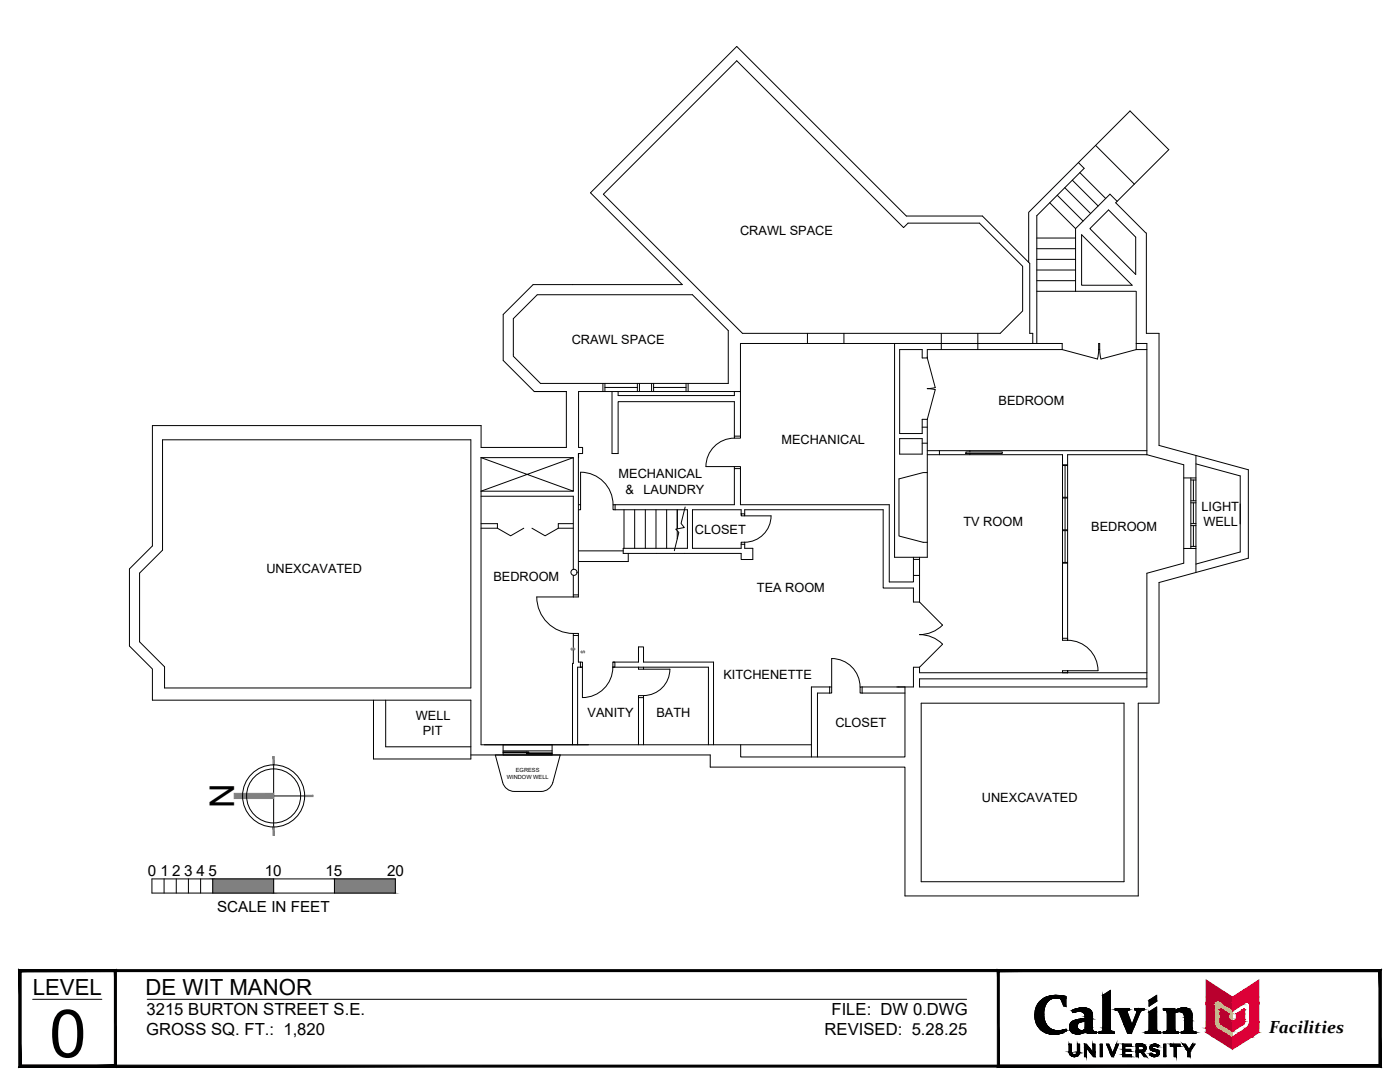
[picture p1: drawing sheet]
<svg xmlns="http://www.w3.org/2000/svg" width="279mm" height="216mm" viewBox="0 0 279 216" stroke-linecap="round" stroke-linejoin="round" font-family="sans-serif">
<defs><g id="words">
<text font-size="13.3" x="9.9" y="211">0</text>
<text font-size="6.8" x="46.7" y="161.3" transform="rotate(-90 46.7 161.3)">N</text>
<g font-size="4.4">
<text x="6.5" y="198.5">LEVEL</text>
<text x="29" y="198.5">DE WIT MANOR</text>
</g>
<text font-size="3.5" x="253.3" y="206.2">Facilities</text>
<g font-size="3.3">
<text x="29.2" y="202.5">3215 BURTON STREET S.E.</text>
<text x="165.9" y="202.5">FILE: DW 0.DWG</text>
<text x="29.2" y="206.6">GROSS SQ. FT.: 1,820</text>
<text x="164.6" y="206.6">REVISED: 5.28.25</text>
</g>
<text font-size="3.1" fill="#808080" x="113.2" y="130.9">S</text>
<text font-size="3.1" x="115" y="131.6">S</text>
<g font-size="3">
<text x="29.5" y="174.9">0</text>
<text x="32" y="174.9">1</text>
<text x="34.4" y="174.9">2</text>
<text x="36.8" y="174.9">3</text>
<text x="39.2" y="174.9">4</text>
<text x="41.6" y="174.8">5</text>
<text x="52.8" y="174.9">10</text>
<text x="65" y="174.9">15</text>
<text x="77.2" y="174.9">20</text>
<text x="43.3" y="182">SCALE IN FEET</text>
</g>
<g font-size="2.5">
<text x="147.7" y="46.8">CRAWL SPACE</text>
<text x="114.1" y="68.7">CRAWL SPACE</text>
<text x="199.3" y="80.8">BEDROOM</text>
<text x="156" y="88.5">MECHANICAL</text>
<text x="123.5" y="95.5">MECHANICAL</text>
<text x="124.9" y="98.5">&amp;</text>
<text x="128.4" y="98.5">LAUNDRY</text>
<text x="239.8" y="102">LIGHT</text>
<text x="138.7" y="106.6">CLOSET</text>
<text x="192.3" y="105">TV ROOM</text>
<text x="217.8" y="105.9">BEDROOM</text>
<text x="240.2" y="105">WELL</text>
<text x="53.2" y="114.3">UNEXCAVATED</text>
<text x="98.5" y="115.8">BEDROOM</text>
<text x="151.1" y="118.1">TEA ROOM</text>
<text x="144.4" y="135.6">KITCHENETTE</text>
<text x="83" y="143.7">WELL</text>
<text x="117.3" y="143.1">VANITY</text>
<text x="131" y="143.1">BATH</text>
<text x="84.4" y="146.7">PIT</text>
<text x="166.7" y="145">CLOSET</text>
<text x="196" y="160.1">UNEXCAVATED</text>
</g>
<g font-size="1.1">
<text x="101.2" y="155.4">WINDOW WELL</text>
<text x="103" y="154">EGRESS</text>
</g>
</g></defs>
<!-- layer: 0 -->
<g fill="none" stroke="#000" stroke-width=".2">
<path d="M54.6 158.8h6.2M54.6 152.6v12.4M30.3 175.4h48.6v2.8h-48.6zM32.7 175.4v2.8M35.2 175.4v2.8M37.6 175.4v2.8M40 175.4v2.8M42.5 175.4v2.8M54.6 175.4v2.8M66.7 175.4v2.8"/>
<circle cx="54.6" cy="158.8" r="6.2"/>
<circle cx="54.6" cy="158.8" r="5.4"/>
</g>
<g fill="#808080" stroke="#808080" stroke-width=".2">
<path d="M46.7 159.3h7.9v-1zM46.7 158.3h7.9l-7.9 1z"/>
<path d="M54.5 151v1.6h.2zM54.5 151h.2v1.6z"/>
<path d="M60.8 158.7v.3l1.7-.3zM60.8 159l1.7-.3v.3z"/>
<path d="M54.5 165l.2 1.7v-1.7zM54.5 165l.2 1.7h-.2z"/>
<path d="M66.7 175.4l12.2 2.8v-2.8zM66.7 175.4l12.2 2.8h-12.2z"/>
<path d="M42.5 175.4l12.1 2.8v-2.8zM42.5 175.4l12.1 2.8h-12.1z"/>
</g>
<!-- layer: A-WALL-FULL -->
<g fill="none" stroke="#000" stroke-width=".2">
<path d="M147 12.1l33.3 33.3 .9-.9h14.3l8.6 8.6v9l-4.5 4.4h-51.4l-27.8-27.7zM211 39l5.2 5.1M212.5 37.5l5.2 5.1M214 36l5.2 5.1M215.2 32.4l1.2 1.2-9.5 9.4v25.5M215.5 34.4l5.2 5.2M218.7 29l7.7 7.7M206.9 58.1h19.8M206.9 56h7.8M206.9 53.9h7.8M206.9 51.8h7.8M206.9 49.6h7.8"/>
<path d="M206.9 47.5h7.8M209.5 40.5l5.2 5.1M215.9 46.8l10 10.1h-10zM217.5 45.6l3.7-3.7 5.5 5.4v7.5zM222.9 40.2l-1.4-1.5-6.8 6.9v12.5M226.8 58.1v11.7M228.7 46.5l-6-6 10.6-10.6-7.8-7.8-20.2 20.3v9.9M228.8 46.5v20h2.5v22.4l17.8 4.8v17.7l-17.8 4.8v24.1M102.4 63.6l4.8-4.8h31l7.1 7.2v10.5h-37.4l-5.5-5.4zM120.3 76.5v1.6M120.7 76.5v1.6M120.7 77.3h6.5"/>
<path d="M122.1 78.1v12.4h1.3v-10.4h23.2v6.9M123.4 78.1v.8h23.2v-.8M127.2 76.5v1.6M127.6 76.5v1.6M130 76.5v1.6M130.4 76.5v1.6M130.4 77.3h6.5M136.9 76.5v1.6M137.3 76.5v1.6M147.8 78.1v8.9M161.1 66.5v2M168.4 66.5v2"/>
<path d="M178.5 68.5v42.7h6.6v-27.5M185.1 71.4h.1M185.1 71.4h-1.1v-1.6h-4.5v16.7h4.5v-2.8h1.1M185.1 71.4l1.5 5.9-1.5 .2 1.5 .3-1.5 5.9M187.9 66.5v3.3M195.1 66.5v3.3M206.1 68.5v-2h-.6v-13.9l-9.4-9.5h-15.2l-33.9-33.8-29.2 29.2 18.4 18.3h-29.8l-6 5.9v9.2l6.2 6.2h6.4v11.2h-17v-4.4h-65.6v24l-4.6 4.6v15.4l4.6 4.6v6.2h63.6v11.7h-19.5v-11.7M212 69.8v-1.3h-64.2v9.6h-32.3v11.2h.8v1.2h-.8l-.1 28.6h-8.3a7.3 7.3 0 0 0 7.3 7.3M212 69.8h-26.9v1.6M219.3 69.8v-1.3h.2v1.3M219.3 69.8h.2M219.3 69.7l-.3 1.9-7-1.8"/>
<path d="M219.5 69.7l.2 1.9 7.1-1.8M226.8 68.5h2.1v22.2M226.8 69.8h2.1M32.4 87.8h61.6v49.5h-61.2v-4.2l-4.9-5v-13.7l4.5-4.6zM96 91.3l18.4 6.7v-6.7l-18.4 6.7h18.4M96 91.3v57.3h65.9M96 91.3h18.4M96 99h18.4v14.6M146.6 87.4a5.7 5.7 0 0 0-5.7 5.7h6.9v.4M146.6 87v.4h1.2v-.4M146.6 93.1v.4M146.6 87h1.2"/>
<path d="M179.5 87.5h4.5v3.1h-4.5zM184 85.2h1.1M184 88.4h1.1M185.1 94.3h-.9l-4.8 1.3v11.4l4.8 1.2h.9M185.1 90.7h26.9v37.1M185.1 89.9h43.8M187.5 89.9v.8M192.8 90.2h7.2v.3h-7.2zM193.6 89.9v.3M193.6 90.5v.2M212 92.7h1.1M212 92.9h1.1"/>
<path d="M212 99.2h1.1M212 99.4h1.1M212.6 92.9v6.3M212.6 99.4v6.3M228.9 90.7l7.3 2v19.7l-7.3 2v22.7h-45.4v-1.6h45.4M228.9 90.7h-15.8v37.1M236.2 95.4h2.5M237.7 95.4v14M237.7 95.8h1M237.7 99.9h1M238.2 95.8v4.1M238.7 90.9v23.3"/>
<path d="M238.7 92.6l8.8 2.4v15.1l-8.8 2.5M96 104.5h3.3v.9l2.6 1.5 2.6-1.5M96 105.4h3.3M111.4 105.4h3M114.4 104.5h-3v.9l-2.6 1.5-2.6-1.5M114.4 114.8v4.3M114.4 118.7h1M115.5 100.7h.4M115.5 109.9h8.9M122.3 100.7a6.5 6.5 0 0 0-6.4-6.5v7.5h-.4M122.8 101.7h14.4v7.7h-12.8v1h23.5v1.2h2.3v-2.2h-1.6v-.8h-.7v-.4h.7M122.8 100.7h-.5v1h.5"/>
<path d="M122.8 100.7h23.8v-7.2h1.2v7.2h29.7v15.4h4.8v-4.9M122.8 100.7v1M124.5 101.7v7.7M125.4 110.4v1.6h-9.9M126.7 101.7v7.7M128.8 101.7v7.7M130.9 101.7v7.7M133 101.7v7.7M135.2 101.7v3.8M135.2 105.9v1.6M136.7 101.2l-.8 3.2 .7 .9-1.7 .3 .6 .6-.9 3.7M147.9 102.5h.7v.4h-.7z"/>
<path d="M147.9 102.5v-.8h-9.7v7.7h9.7v-.8M148.6 102.9h5.3a5.3 5.3 0 0 1-5.3 5.3M148.6 102.5v-.8h27.7v15.6h6v2.8h1.2M148.6 108.2v.4M182.3 111.6h1.2M182.3 114.8h1.2M183.5 111.2v8.9M212 112.4h1.1M212 112.2h1.1M212 105.9h1.1M212 105.7h1.1M212.6 105.9v6.3"/>
<path d="M236.2 109.4h2.5M237.7 109h1M237.7 104.9h1M237.7 104.5h1M237.7 100.3h1M238.2 100.3v4.2M238.2 104.9v4.1M77 139.7v9.3h17M114.3 132.4v16.2M114.4 126.4h1v5.7M114.4 126.4v6M114.4 126.8h1"/>
<path d="M115.8 132.1h.4v1h-.4zM122.3 133.1a6.1 6.1 0 0 1-6.1 6.1v-6.1h-.9v15.5M122.3 132.1h5.1v-3h1v3h14v16.5M122.3 132.1h.4v1h-.4zM122.3 133.1h5.1M127.4 133.1h14v15.5M127.4 133.1v.4h1v-.4M127.4 138.8h1v.4h-1zM127.4 139v9.6M128.4 133.5h5.3a5.3 5.3 0 0 1-5.3 5.3M128.4 139v9.6M165.6 138.3h-2.5v12.7"/>
<path d="M165.6 137.1v1.2M166 137.1h-4.1v13.9M171.6 137.1a5.6 5.6 0 0 0-5.6-5.7v6.9h-.4M172.1 137.1h8.5v13.9h-32.8v-2.4M172.1 137.1h-.4v1.2h.4M172.1 138.3h8.5M172.1 137.1v1.2M183.5 120.1l4.6 4.6a6.5 6.5 0 0 1-4.6 1.9 6.5 6.5 0 0 1 4.6 1.9l-4.6 4.6M183.5 133.1v1.1h45.4M183.5 133.1h-1.2v4h-3.3M212 133.8h1.1v.4v-.4v.4h-1.1zM212 127.4h1.1v.4h-1.1z"/>
<path d="M212 133.8v.4M213.1 127.8a6.1 6.1 0 0 1 6 6h-6M98.8 150.6h13l-1.5 5.5a2.43 2.43 0 0 1-2.3 1.8h-5.3a2.43 2.43 0 0 1-2.4-1.8zM100.4 149.8h9.8M100.4 148.6v2M105.1 150.2h5.1v.2h-5.1zM105.1 150v.2M105.5 150.2v-.2h-5.1v.2h5.1v.2M110.2 148.6v2M183.8 140.3h40.5v35.6h-40.5zM231.2 140.3h-4v38.5h-46.6v-25.7h-38.9v-2.5h-47.7"/>
<circle cx="114.5" cy="114.2" r=".61"/>
</g>
<!-- layer: A-TITL -->
<g fill="#000" stroke="#000" stroke-width=".2">
<path d="M210.5 198.6h.3zM220.1 198.6l1.5-1v1zM229.3 199.6h1.5v.2zM229.3 199.6l1.5-1v1zM210 206.4h.8zM212.5 205.5h.3zM214.1 202h.2zM214.2 210.8h.5zM214.8 210.4h.5zM214.9 206.3h.5zM216 201.9h1.9zM216 201.1h.4z"/>
<path d="M216.7 206h2.1zM220 205.7h1.7zM220.1 205.6h1.5zM229.2 205.8h1.7zM229.2 205.7h1.7zM230.3 208.4h.4zM230.8 210h.5zM229.3 201.9l1.5-1v1zM234.5 201.7h3.1zM236.2 201.1h.3z"/>
<path d="M207.5 199.9l1.5 .1 .1-.1zM207.5 199.9l1.5 .1h-1.6z"/>
<path d="M207.6 199.8h1.5zM207.5 199.9h1.6z"/>
<path d="M207.7 199.7l1.4 .1 .2-.1zM207.7 199.7l1.4 .1h-1.5z"/>
<path d="M207.8 199.6h1.5zM207.7 199.7h1.6z"/>
<path d="M208 199.5l1.3 .1 .2-.1zM207.8 199.6l.2-.1 1.3 .1z"/>
<path d="M208 199.4h1.6zM208 199.5h1.5z"/>
<path d="M208.1 199.3h1.7zM208 199.4h1.6z"/>
<path d="M208.3 199.2l1.5 .1 .2-.1zM208.1 199.3l.2-.1 1.5 .1z"/>
<path d="M208.3 199.2h1.8zM208.3 199.2h1.7z"/>
<path d="M208.4 199.2h1.9zM208.3 199.2h1.8z"/>
<path d="M208.5 199.1h2zM208.4 199.2h1.9z"/>
<path d="M208.5 199.1h2.3zM208.5 199.1h2.3z"/>
<path d="M208.5 199.1h2.3zM208.5 199.1h2z"/>
<path d="M210.8 199.1h1.9zM210.8 199.1h1.9z"/>
<path d="M210.5 198.6h.8zM210.2 198.6h1.1z"/>
<path d="M210.2 198.6h1.1zM210.2 198.6h1.1z"/>
<path d="M210.2 198.6l1.5 .1zM210 198.7h1.7z"/>
<path d="M210 198.7h1.8zM209.9 198.7h1.9z"/>
<path d="M209.9 198.7h2.3zM209.6 198.7h2.6z"/>
<path d="M209.6 198.7l2.8 .1zM209.5 198.8h2.9z"/>
<path d="M209.5 198.8h3.2zM209.2 198.8h3.5z"/>
<path d="M209.2 198.8l3.5 .1zM209.1 198.9h3.6z"/>
<path d="M209.1 198.9h3.6zM209.1 198.9h3.6z"/>
<path d="M209.1 198.9l3.6 .1zM208.8 199h3.9z"/>
<path d="M208.8 199l3.9 .1v-.1zM208.6 199.1l.2-.1 3.9 .1z"/>
<path d="M208.6 199.1h4.1zM208.5 199.1h4.2z"/>
<path d="M210.8 199.1l1.9 .1zM210.8 199.1l1.9 .1z"/>
<path d="M211.1 199.2h1.6zM211.1 199.2h1.6z"/>
<path d="M211.4 199.2l1.3 .1zM211.4 199.2l1.3 .1z"/>
<path d="M211.7 199.3l1 1.5v-1.5zM211.7 199.3l1 1.5h-.4z"/>
<path d="M220.1 198.6l1.5 6.3v-6.3zM220.1 198.6l1.5 6.3h-1.5z"/>
<path d="M229.3 199.6v.2h1.5zM229.3 199.8h1.5l-1.5 1z"/>
<path d="M3.8 212.9l271.4-.4h-271zM3.8 212.9l271.4-.4 .4 .4zM275.2 193.9v18.6l.4 .4zM275.2 193.9l.4-.4v19.4zM4.2 193.9h271l.4-.4zM3.8 193.5h271.8l-271.4 .4zM3.8 193.5l.4 19v-18.6zM3.8 193.5l.4 19-.4 .4z"/>
<path d="M3.8 212.9l19-.4h-18.6zM3.8 212.9l19-.4 .4 .4zM22.8 193.9v18.6l.4 .4zM22.8 193.9l.4-.4v19.4zM4.2 193.9h18.6l.4-.4zM3.8 193.5h19.4l-19 .4zM3.8 193.5l.4 19v-18.6zM3.8 193.5l.4 19-.4 .4z"/>
<path d="M199.4 212.5l-.4 .4 76.2-.4zM199 212.9l76.2-.4 .4 .4zM275.2 193.9v18.6l.4 .4zM275.2 193.9l.4-.4v19.4zM199.4 193.9h75.8l.4-.4zM199 193.5h76.6l-76.2 .4zM199 193.5l.4 19v-18.6zM199 193.5l.4 19-.4 .4z"/>
<path d="M206.6 201.9l1.7 .2v-.2zM206.6 201.9l1.7 .2h-1.7z"/>
<path d="M206.6 202.1l1.7 .2v-.2zM206.6 202.1l1.7 .2h-1.8z"/>
<path d="M206.5 202.3l1.8 .2v-.2zM206.5 202.3l1.8 .2h-1.8z"/>
<path d="M206.5 202.5l1.8 .1v-.1zM206.5 202.5l1.8 .1h-1.8z"/>
<path d="M206.5 202.6l1.8 .3v-.3zM206.5 202.6l1.8 .3h-1.8z"/>
<path d="M206.5 202.9l1.9 .1-.1-.1zM206.5 202.9l1.9 .1h-1.9z"/>
<path d="M206.6 201.7l1.7 .2v-.2zM206.6 201.7l1.7 .2h-1.7z"/>
<path d="M206.5 203l1.9 .2v-.2zM206.5 203l1.9 .2h-1.8z"/>
<path d="M206.6 201.5l1.7 .2 .1-.2zM206.6 201.5l1.7 .2h-1.7z"/>
<path d="M206.7 201.4h1.7zM206.7 201.4l1.7 .1z"/>
<path d="M206.6 203.2l1.8 .2v-.2zM206.6 203.2l1.8 .2h-1.8z"/>
<path d="M206.6 203.4l1.9 .2-.1-.2zM206.6 203.4l1.9 .2h-1.8z"/>
<path d="M206.7 201.2l1.7 .2v-.2zM206.7 201.2l1.7 .2h-1.7z"/>
<path d="M206.8 201.1h1.6zM206.8 201.1l1.6 .1z"/>
<path d="M206.7 203.6l1.8 .2v-.2zM206.7 203.6l1.8 .2h-1.8z"/>
<path d="M206.8 200.9l1.6 .2 .1-.2zM206.8 200.9l1.6 .2h-1.6z"/>
<path d="M206.7 203.8l1.9 .1-.1-.1zM206.7 203.8l1.9 .1h-1.9z"/>
<path d="M206.9 200.8l1.6 .1v-.1zM206.9 200.8l1.6 .1h-1.7z"/>
<path d="M206.7 203.9l2 .2-.1-.2zM206.7 203.9l2 .2h-1.9z"/>
<path d="M207 200.6l1.5 .2 .1-.2zM207 200.6l1.5 .2h-1.6z"/>
<path d="M207 200.5h1.7zM207 200.5l1.6 .1z"/>
<path d="M206.8 204.1l1.9 .1zM206.8 204.1l1.9 .1z"/>
<path d="M206.8 204.2l2 .1-.1-.1zM206.8 204.2l2 .1h-1.9z"/>
<path d="M207.2 200.3l1.5 .2 .1-.2zM207.2 200.3l1.5 .2h-1.7z"/>
<path d="M206.9 204.3l2 .2-.1-.2zM206.9 204.3l2 .2h-1.9z"/>
<path d="M207.2 200.3h1.6zM207.2 200.3h1.6z"/>
<path d="M207 204.5l1.9 .1zM207 204.5l1.9 .1z"/>
<path d="M207 204.6l2.1 .2-.2-.2zM207 204.6l2.1 .2h-2z"/>
<path d="M207.3 200.1l1.5 .2 .1-.2zM207.3 200.1l1.5 .2h-1.6z"/>
<path d="M207.4 200h1.6zM207.4 200l1.5 .1z"/>
<path d="M207.1 204.8h2zM207.1 204.8h2z"/>
<path d="M207.1 204.8l2.2 .2-.2-.2zM207.1 204.8l2.2 .2h-2z"/>
<path d="M207.3 205l2.1 .1zM207.3 205l2.1 .1z"/>
<path d="M207.4 205.1l2.1 .1zM207.4 205.1l2.1 .1z"/>
<path d="M207.4 205.2l2.4 .1-.3-.1zM207.4 205.2l2.4 .1h-2.2z"/>
<path d="M207.6 205.3h2.2zM207.6 205.3h2.2z"/>
<path d="M207.6 205.3l2.4 .2-.2-.2zM207.6 205.3l2.4 .2h-2.3z"/>
<path d="M210 206.4h.7zM210.1 206.4h.6z"/>
<path d="M207.7 205.5h2.6zM207.7 205.5h2.6z"/>
<path d="M207.8 205.5l2.6 .1zM207.8 205.5l2.6 .1z"/>
<path d="M207.9 205.6h2.7zM207.9 205.6h2.7z"/>
<path d="M207.9 205.6l3 .1zM207.9 205.6l3 .1z"/>
<path d="M208 205.7h3.2zM208 205.7h3.2z"/>
<path d="M209.8 206.3h1.3zM209.8 206.3l1 .1z"/>
<path d="M209.6 206.3h1.6zM209.6 206.3h1.5z"/>
<path d="M209.4 206.3h2zM209.4 206.3h1.8z"/>
<path d="M209.2 206.2h2.4zM209.2 206.2l2.2 .1z"/>
<path d="M209.1 206.2h2.6zM209.1 206.2h2.5z"/>
<path d="M208.8 206.1h3.1zM208.8 206.1l2.9 .1z"/>
<path d="M208.8 206.1h3.2zM208.8 206.1h3.1z"/>
<path d="M208.5 206l3.5 .1 .3-.1zM208.5 206l3.5 .1h-3.2z"/>
<path d="M208.2 205.8l4.1 .2 .3-.2zM208.2 205.8l4.1 .2h-3.8zM208.5 206h3.8zM208.5 206h3.8z"/>
<path d="M208.2 205.8h4.4zM208.2 205.8h4.4z"/>
<path d="M212.5 205.5h.3zM212.2 205.5h.6z"/>
<path d="M212.2 205.5l.6 .1zM212 205.6h.8z"/>
<path d="M212 205.6h.8zM211.6 205.6h1.2z"/>
<path d="M211.6 205.6l1.2 .1zM211.2 205.7h1.6z"/>
<path d="M211.2 205.7h1.6zM211.2 205.7h1.6z"/>
<path d="M208 205.7l4.6 .1 .2-.1zM208 205.7l4.6 .1h-4.4z"/>
<path d="M213.4 208.3l.4 1.6v-1.6zM213.4 208.3l.4 1.6h-.4z"/>
<path d="M213.4 209.9h.4zM213.4 209.9h.4z"/>
<path d="M213.4 209.9l.4 .1zM213.4 209.9l.4 .1z"/>
<path d="M213.4 210l.5 .1zM213.4 210l.5 .1z"/>
<path d="M213.4 210.1h.5zM213.4 210.1h.5z"/>
<path d="M213.4 210.1l.6 .1zM213.4 210.1l.6 .1z"/>
<path d="M213.5 210.2l.5 .1zM213.5 210.2l.5 .1z"/>
<path d="M213.5 210.3h.5zM213.5 210.3h.5z"/>
<path d="M213.5 210.3l.6 .1zM213.5 210.3l.6 .1z"/>
<path d="M213.5 210.4h.7zM213.5 210.4h.7z"/>
<path d="M214.2 210.8h.3zM214.3 210.8h.2z"/>
<path d="M213.6 210.4h.7zM213.6 210.4h.7z"/>
<path d="M213.6 210.4l.8 .1zM213.6 210.4l.8 .1z"/>
<path d="M213.6 210.5h.8zM213.6 210.5h.8z"/>
<path d="M214.1 202h.3zM214.1 202h.2z"/>
<path d="M214 201.9h.7zM214 201.9l.4 .1z"/>
<path d="M214.1 210.8h.6zM214.1 210.8h.6z"/>
<path d="M214 210.8h.9zM214 210.8h.7z"/>
<path d="M214.9 206.3h.4zM215 206.3h.3z"/>
<path d="M213.9 210.7h1zM213.9 210.7l1 .1z"/>
<path d="M213.5 204.7h1.5zM213.5 204.7h1.5z"/>
<path d="M213.5 204.7l1.5 .2v-.2zM213.5 204.7l1.5 .2h-1.5zM213.5 204.9h1.5zM213.5 204.9h1.5z"/>
<path d="M213.5 204.9l1.5 .2v-.2zM213.5 204.9l1.5 .2h-1.5z"/>
<path d="M215 210h.5zM215 210h.5z"/>
<path d="M213.5 204.5l1.5 .2v-.2zM213.5 204.5l1.5 .2h-1.5z"/>
<path d="M213.5 204.5h1.5zM213.5 204.5h1.5z"/>
<path d="M213.8 210.7h1.2zM213.8 210.7h1.1z"/>
<path d="M213.5 205.1h1.6zM213.5 205.1h1.6z"/>
<path d="M213.5 205.1l1.6 .1v-.1zM213.5 205.1l1.6 .1h-1.6z"/>
<path d="M214 201.8h1.1zM214 201.8l.7 .1z"/>
<path d="M213.6 204.4h1.5zM213.6 204.4h1.5z"/>
<path d="M213.6 204.4l1.4 .1 .1-.1zM213.6 204.4l1.4 .1h-1.5z"/>
<path d="M213.7 210.6h1.4zM213.7 210.6l1.3 .1z"/>
<path d="M213.5 205.2l1.6 .1zM213.5 205.2l1.6 .1z"/>
<path d="M213.5 205.3h1.7zM213.5 205.3h1.7z"/>
<path d="M213.6 204.3h1.5zM213.6 204.3l1.5 .1h-1.5z"/>
<path d="M213.6 204.2h1.6zM213.6 204.2l1.5 .1z"/>
<path d="M213.5 205.3l1.7 .1zM213.5 205.3l1.7 .1z"/>
<path d="M213.7 210.5h1.5zM213.7 210.5l1.4 .1z"/>
<path d="M213.7 204.2h1.5zM213.7 204.2h1.5z"/>
<path d="M213.5 205.4h1.8zM213.5 205.4h1.8z"/>
<path d="M213.6 210.5h1.6zM213.6 210.5h1.6z"/>
<path d="M214.5 210.4h.7zM214.4 210.5h.8z"/>
<path d="M213.5 205.4l1.8 .1zM213.5 205.4l1.8 .1z"/>
<path d="M214.7 210.4h.6zM214.5 210.4h.7z"/>
<path d="M213.7 204.1h1.6zM213.7 204.1l1.5 .1z"/>
<path d="M214.7 210.4h.6zM214.7 210.4h.6z"/>
<path d="M213.8 204.1h1.5zM213.8 204.1h1.5z"/>
<path d="M213.6 205.5h1.8zM213.6 205.5h1.8z"/>
<path d="M214.8 210.3h.5zM214.8 210.4h.5zM214.7 210.4h.6z"/>
<path d="M213.8 204h1.6zM213.8 204.1h1.5z"/>
<path d="M213.6 205.5h1.8zM213.6 205.5h1.8z"/>
<path d="M214.9 210.2h.5zM214.9 210.2l.4 .1h-.5z"/>
<path d="M214.9 210.2h.5zM214.9 210.2h.5z"/>
<path d="M214 201.8h1.4zM214 201.8h1.1z"/>
<path d="M215 210.1h.4zM215 210.1l.4 .1z"/>
<path d="M213.6 205.5l1.9 .1zM213.6 205.5l1.9 .1z"/>
<path d="M215 208.3l.5 1.6v-1.6zM215 208.3l.5 1.6h-.5z"/>
<path d="M215 209.9l.5 .1v-.1zM215 209.9l.5 .1h-.5z"/>
<path d="M215 210l.4 .1 .1-.1zM215 210l.4 .1h-.4z"/>
<path d="M214.7 206.3h.8zM214.7 206.3h.7z"/>
<path d="M214.7 206.3h.8zM214.7 206.3h.8z"/>
<path d="M213.6 205.6h2.1zM213.6 205.6h2.1z"/>
<path d="M213.9 204h1.7zM213.9 204h1.5h-1.6z"/>
<path d="M213.9 203.9h1.7zM213.9 203.9l1.7 .1z"/>
<path d="M214.5 206.2h1.2zM214.5 206.2l1 .1z"/>
<path d="M213.9 203.9h1.8zM213.9 203.9h1.7z"/>
<path d="M213.6 205.6h2.2zM213.6 205.6h2.2z"/>
<path d="M213.6 205.6h2.3zM213.6 205.6h2.3z"/>
<path d="M214.4 206.2h1.4zM214.4 206.2h1.3z"/>
<path d="M214.3 206.2h1.6zM214.3 206.2h1.5z"/>
<path d="M214 203.9h1.9zM213.9 203.9h1.8z"/>
<path d="M214.2 206.1h1.8zM214.2 206.1l1.7 .1z"/>
<path d="M214.1 206.1h2zM214.1 206.1h1.9z"/>
<path d="M214 206.1h2.2zM214 206.1h2.1z"/>
<path d="M214 203.8h2.2zM214 203.9h1.9z"/>
<path d="M213.9 206h2.4zM213.9 206h2.4z"/>
<path d="M213.9 206h2.4zM213.9 206l2.3 .1z"/>
<path d="M216 201.1h.5zM215.8 201.1h.7z"/>
<path d="M215.8 201.1h.8zM215.7 201.1h.9z"/>
<path d="M213.8 205.9h2.7zM213.8 205.9l2.5 .1z"/>
<path d="M214 203.8h2.6zM214 203.8h2.2z"/>
<path d="M215.7 201.1l1.1 .1zM215.4 201.2h1.4zM215.4 201.2h1.4zM215.4 201.2h1.4z"/>
<path d="M213.7 205.8h2.9zM213.7 205.8l2.8 .1z"/>
<path d="M215.4 201.2h1.6zM215.2 201.2h1.8z"/>
<path d="M216.4 208.3l1 .8-.6-.8zM216.4 208.3l1 .8h-1z"/>
<path d="M216.4 209.1l.4 1.8v-1.8zM216.4 209.1l.4 1.8h-.4z"/>
<path d="M215.2 201.2h1.8zM215.1 201.2h1.9z"/>
<path d="M215.1 201.2l2.1 .1zM214.9 201.3h2.3z"/>
<path d="M214.9 201.3h2.4zM214.7 201.3h2.6z"/>
<path d="M214.7 201.3l2.7 .1zM214.5 201.4h2.9z"/>
<path d="M216.8 209.1l1.3 .9-.7-.9zM216.8 209.1l1.3 .9h-.5z"/>
<path d="M214.5 201.4l3 .1zM214.3 201.5h3.2z"/>
<path d="M214.3 201.5h3.3zM214.2 201.5h3.4z"/>
<path d="M214.2 201.5l3.5 .1zM214 201.6h3.7z"/>
<path d="M214 201.6h3.7zM214 201.6h3.7z"/>
<path d="M214 201.6l3.8 .2-.1-.2zM214 201.6l3.8 .2h-3.8z"/>
<path d="M214 201.8h3.8zM214 201.8h3.8z"/>
<path d="M215.4 201.8h2.4zM215.4 201.8h2.4z"/>
<path d="M215.6 201.8l2.2 .1zM215.6 201.8l2.2 .1z"/>
<path d="M215.9 201.9h2zM215.9 201.9h2zM216 201.9h1.9z"/>
<path d="M216 201.9l1.9 .1zM216 201.9l1.9 .1z"/>
<path d="M216.2 202l1.7 .1zM216.2 202l1.7 .1z"/>
<path d="M216.3 202.1h1.6zM216.3 202.1h1.6z"/>
<path d="M216.3 202.1l1.7 .1-.1-.1zM216.3 202.1l1.7 .1h-1.6z"/>
<path d="M216.4 202.2h1.6zM216.4 202.2h1.6z"/>
<path d="M216.4 202.2l1.6 .1v-.1zM216.4 202.2l1.6 .1h-1.5z"/>
<path d="M216.5 202.3l1.5 .1zM216.5 202.3l1.5 .1z"/>
<path d="M216.5 205.2l1.5 .2v-.2zM216.5 205.2l1.5 .2h-1.5z"/>
<path d="M216.5 202.4l1.5 .1zM216.5 202.4l1.5 .1z"/>
<path d="M216.5 202.5l1.5 .2v-.2zM216.5 202.5l1.5 .2h-1.5z"/>
<path d="M216.5 205l1.5 .2v-.2zM216.5 205l1.5 .2h-1.5z"/>
<path d="M215.8 203.3l2.2 .1zM215.5 203.4h2.5z"/>
<path d="M215.5 203.4h2.5zM215.2 203.4h2.8z"/>
<path d="M215.2 203.4l2.8 .1zM214.9 203.5h3.1z"/>
<path d="M214.9 203.5h3.1zM214.7 203.5h3.3z"/>
<path d="M214.7 203.5l3.3 .1zM214.4 203.6h3.6z"/>
<path d="M214.4 203.6l3.6 .1v-.1zM214.2 203.7l.2-.1 3.6 .1z"/>
<path d="M214.2 203.7l3.8 .1zM214 203.8h4z"/>
<path d="M214 203.8h4zM214 203.8h4z"/>
<path d="M216.6 203.8l1.4 1.2v-1.2zM216.6 203.8l1.4 1.2h-1.5z"/>
<path d="M216.5 205.4h1.5zM216.5 205.4h1.5z"/>
<path d="M216.5 202.7l1.5 .1zM216.5 202.7l1.5 .1z"/>
<path d="M216.6 202.8l1.4 .1v-.1zM216.6 202.8l1.4 .1h-1.4z"/>
<path d="M216.6 202.9l1.4 .4v-.4zM216.6 202.9l1.4 .4h-1.4z"/>
<path d="M216.6 203.3h1.4zM216.2 203.3h1.8z"/>
<path d="M216.2 203.3h1.8zM215.8 203.3h2.2z"/>
<path d="M216.5 205.4l1.5 .1zM216.5 205.5h1.5z"/>
<path d="M216.5 205.5h1.6zM216.4 205.5h1.7z"/>
<path d="M216.4 205.5l1.7 .1zM216.3 205.6h1.8z"/>
<path d="M216.3 205.6h1.8zM216.2 205.6h1.9z"/>
<path d="M216.2 205.6h1.9zM216.1 205.6h2z"/>
<path d="M216.1 205.6h2zM216 205.6h2.1z"/>
<path d="M216 205.6h2.1zM215.9 205.6h2.2z"/>
<path d="M213.6 205.6h4.5zM213.6 205.6h4.5z"/>
<path d="M213.6 205.6l4.6 .1zM213.6 205.6l4.6 .1z"/>
<path d="M213.7 205.7h4.5zM213.7 205.7h4.5z"/>
<path d="M213.7 205.7h4.5zM213.7 205.7h4.5z"/>
<path d="M213.7 205.7l4.6 .1zM213.7 205.7l4.6 .1z"/>
<path d="M216.6 205.8h1.7zM216.6 205.8h1.7z"/>
<path d="M216.6 205.8h1.8zM216.6 205.8h1.8z"/>
<path d="M216.6 205.8l1.9 .1zM216.6 205.8l1.9 .1z"/>
<path d="M216.7 205.9h1.8zM216.7 205.9h1.8z"/>
<path d="M216.7 205.9h1.9zM216.7 205.9h1.9z"/>
<path d="M218.1 208.3l.4 1.7v-1.7zM218.1 208.3l.4 1.7h-.4z"/>
<path d="M217.6 210l.9 .9v-.9zM217.6 210l.9 .9h-.3z"/>
<path d="M216.7 205.9l2.1 .1zM216.7 205.9l2.1 .1zM216.7 206h2.1z"/>
<path d="M216.7 206h2.1zM216.7 206h2.1z"/>
<path d="M216.8 206l2 .1zM216.8 206l2 .1z"/>
<path d="M217 206.1l1.8 .1zM217 206.1l1.8 .1z"/>
<path d="M217.1 206.2h1.7zM217.1 206.2h1.7z"/>
<path d="M217.3 206.2h1.5zM217.3 206.2h1.5z"/>
<path d="M219.6 208.3l.4 2.6v-2.6zM219.6 208.3l.4 2.6h-.4z"/>
<path d="M220.8 208.3l1.2 1.9-.7-1.9zM220.8 208.3l1.2 1.9h-.4z"/>
<path d="M220.1 204.9l1.5 .2v-.2zM220.1 204.9l1.5 .2h-1.5z"/>
<path d="M220.1 205.1l1.5 .5v-.5zM220.1 205.1l1.5 .5h-1.5zM220.1 205.6h1.5zM220.1 205.6h1.5z"/>
<path d="M220.1 205.6h1.5zM220.1 205.6h1.5zM220.1 205.6h1.5z"/>
<path d="M220.1 205.6l1.5 .1zM220.1 205.6l1.5 .1z"/>
<path d="M220.1 205.7h1.5zM220.1 205.7h1.5z"/>
<path d="M220.1 205.7h1.5zM220.1 205.7h1.5zM220.1 205.7h1.5zM220.1 205.7h1.5z"/>
<path d="M220.1 205.7h1.5zM220.1 205.7h1.5z"/>
<path d="M220 205.7h1.7zM220 205.7h1.7z"/>
<path d="M220 205.7h1.7zM220 205.7h1.7zM220 205.7h1.7z"/>
<path d="M220 205.7h1.7zM220 205.7h1.7zM220 205.7h1.7zM220 205.7h1.7z"/>
<path d="M220 205.7l1.7 .1zM220 205.8h1.7z"/>
<path d="M220 205.8h1.7zM220 205.8h1.7z"/>
<path d="M220 205.8h1.7zM220 205.8h1.7z"/>
<path d="M220 205.8h1.8zM220 205.8h1.8z"/>
<path d="M220 205.8l2.4 .2-.6-.2zM219.3 206l.7-.2 2.4 .2z"/>
<path d="M219.3 206l3.1 .2v-.2zM219.3 206l3.1 .2h-3.1z"/>
<path d="M221.6 210.2l.6 .7 .3-.7zM221.6 210.2l.6 .7h-.3z"/>
<path d="M222.8 208.3l-.3 1.9 .7-1.9zM222.8 208.3l-.3 1.9h-.5z"/>
<path d="M224 208.8l.5 .6v-.6zM224 208.8l.5 .6h-.5z"/>
<path d="M224 209.8l.5 .6v-.6zM224 209.8l.5 .6h-.5z"/>
<path d="M223.1 201.6h1.8zM223.1 201.6h1.8z"/>
<path d="M223.1 201.6l1.8 .1zM223.1 201.6l1.8 .1z"/>
<path d="M223.1 201.7h1.8zM223.1 201.7h1.8z"/>
<path d="M223.2 201.7h1.7zM223.2 201.7h1.7z"/>
<path d="M223.2 201.7l1.7 .1zM223.2 201.7l1.7 .1z"/>
<path d="M223 201.6h1.9zM223 201.6h1.9z"/>
<path d="M223.3 201.8h1.6zM223.3 201.8h1.6z"/>
<path d="M223.3 201.8l1.6 .1zM223.3 201.8l1.6 .1z"/>
<path d="M223.3 201.9l2.6 2.6-1-2.6zM223.3 201.9l2.6 2.6h-1.5z"/>
<path d="M222.5 201.2l2.9 .3v-.3zM222.5 201.2l2.9 .3h-2.9z"/>
<path d="M222.5 201.5l2.4 .1 .5-.1zM222.5 201.5l2.4 .1h-1.9z"/>
<path d="M224 209.4l1.7 .4v-.4zM224 209.4l1.7 .4h-1.7z"/>
<path d="M224 208.3l1.8 .5v-.5zM224 208.3l1.8 .5h-1.8z"/>
<path d="M224 210.4l1.8 .5v-.5zM224 210.4l1.8 .5h-1.8z"/>
<path d="M224.4 204.5l1.4 1.7 .7-1.7zM224.4 204.5l1.4 1.7h-.8z"/>
<path d="M226.7 208.8l.5 .8v-.8zM226.7 208.8l.5 .8h-.5z"/>
<path d="M226.7 210l.5 .9v-.9zM226.7 210l.5 .9h-.5z"/>
<path d="M226.9 201.9l-.4 2.6 1.1-2.6zM226.9 201.9l-.4 2.6h-.6z"/>
<path d="M226.9 201.8h.7zM226.9 201.8l.7 .1z"/>
<path d="M227 201.8h.6zM227 201.8h.6z"/>
<path d="M227 201.7h.7zM227 201.7l.6 .1z"/>
<path d="M227 201.7h.7zM227 201.7h.7z"/>
<path d="M227 201.7h.8zM227 201.7h.7z"/>
<path d="M227 201.6h.8zM227 201.6l.8 .1z"/>
<path d="M227 201.6h.8zM227 201.6h.8z"/>
<path d="M226.7 208.3l1.3 .1zM226.7 208.3l1.3 .1z"/>
<path d="M226.7 208.4h1.5zM226.7 208.4h1.5z"/>
<path d="M226.7 209.9l1.5 .1zM226.7 209.9l1.5 .1z"/>
<path d="M226.7 208.4l1.6 .1zM226.7 208.4l1.6 .1z"/>
<path d="M227.7 210l1.1 .9-.6-.9zM227.7 210l1.1 .9h-.5z"/>
<path d="M226.7 209.8h1.6zM226.7 209.8l1.5 .1z"/>
<path d="M226.7 208.5l1.7 .1zM226.7 208.5l1.7 .1z"/>
<path d="M226.4 201.2l2 .3v-.3zM226.4 201.2l2 .3h-2z"/>
<path d="M226.4 201.5l1.4 .1 .6-.1zM226.4 201.5l1.4 .1z"/>
<path d="M226.7 209.8h1.7zM226.7 209.8h1.6z"/>
<path d="M226.7 208.6l1.8 .1zM226.7 208.6l1.8 .1h-1.8z"/>
<path d="M226.7 209.6l1.7 .2 .1-.2zM226.7 209.6l1.7 .2h-1.7z"/>
<path d="M226.7 208.7l1.9 .1-.1-.1zM226.7 208.7l1.9 .1h-1.9z"/>
<path d="M226.7 209.6h1.9zM226.7 209.6h1.8z"/>
<path d="M228 209.6h.6zM227.9 209.6h.7z"/>
<path d="M227.9 209.6h.7zM227.2 209.6h1.4z"/>
<path d="M228 209.5h.6zM228 209.6h.6z"/>
<path d="M227.9 208.8h.7zM227.9 208.8h.7z"/>
<path d="M228.1 209.5h.5zM228 209.5h.6z"/>
<path d="M228 208.8h.6zM228 208.8h.6z"/>
<path d="M228 208.8h.6zM228 208.8h.6z"/>
<path d="M228.1 209.5h.5zM228.1 209.5h.5z"/>
<path d="M228.1 208.8l.6 .1zM228.1 208.8l.6 .1z"/>
<path d="M228.2 209.4h.4zM228.2 209.4l.4 .1z"/>
<path d="M228.1 208.9h.6zM228.1 208.9h.6z"/>
<path d="M228.2 209.4h.5zM228.2 209.4h.5z"/>
<path d="M228.2 209.4h.5zM228.2 209.4h.4z"/>
<path d="M228.2 208.9h.5zM228.2 208.9h.5z"/>
<path d="M228.2 208.9l.5 .1zM228.2 208.9l.5 .1z"/>
<path d="M228.2 209l.5 .1zM228.2 209l.5 .1z"/>
<path d="M228.2 209.3h.5zM228.2 209.3l.5 .1z"/>
<path d="M228.3 209.1h.4zM228.3 209.1h.4z"/>
<path d="M228.3 209.1h.4zM228.3 209.1h.4z"/>
<path d="M228.3 209.1l.4 .1zM228.3 209.1l.4 .1z"/>
<path d="M228.3 209.2h.4zM228.3 209.2h.4z"/>
<path d="M228.3 209.2h.4zM228.3 209.2l.4 .1z"/>
<path d="M229.7 210.2l.2 .1zM229.7 210.2l.2 .1h-.3z"/>
<path d="M229.6 210.3l.5 .1zM229.6 210.3l.5 .1h-.6z"/>
<path d="M229.5 208.9l.5 .1zM229.5 208.9l.5 .1z"/>
<path d="M229.5 209h.5zM229.5 209h.5z"/>
<path d="M229.5 209l.5 .1zM229.5 209l.5 .1z"/>
<path d="M229.5 209.1h.5zM229.5 209.1h.5z"/>
<path d="M229.5 209.1h.5zM229.5 209.1h.5z"/>
<path d="M229.5 209.1h.5zM229.5 209.1h.5z"/>
<path d="M229.5 208.9h.5zM229.5 208.9h.5z"/>
<path d="M229.5 209.1l.5 .1zM229.5 209.1l.5 .1z"/>
<path d="M229.6 208.9h.4zM229.6 208.9h.4z"/>
<path d="M229.6 208.9h.4zM229.6 208.9h.4z"/>
<path d="M229.5 209.2h.6zM229.5 209.2h.6z"/>
<path d="M229.5 209.2h.6zM229.5 209.2h.6z"/>
<path d="M229.5 210.4h.8zM229.5 210.4h.8zM229.5 210.4h.8zM229.5 210.4h.8z"/>
<path d="M229.6 208.8h.5zM229.6 208.8l.4 .1z"/>
<path d="M229.6 209.2l.5 .1zM229.6 209.2l.5 .1z"/>
<path d="M229.6 208.8h.5zM229.6 208.8h.5z"/>
<path d="M229.6 209.3h.6zM229.6 209.3h.6z"/>
<path d="M229.6 208.8h.6zM229.6 208.8h.6z"/>
<path d="M229.6 208.8h.6zM229.6 208.8h.5z"/>
<path d="M229.6 209.3h.6zM229.6 209.3h.6z"/>
<path d="M229.6 208.7h.6zM229.6 208.7l.6 .1z"/>
<path d="M229.6 209.3h.7zM229.6 209.3h.7z"/>
<path d="M229.5 210.4l.9 .1zM229.5 210.4l.9 .1z"/>
<path d="M229.6 209.3h.9zM229.6 209.3h.9z"/>
<path d="M229.6 208.7h.8zM229.6 208.7h.6z"/>
<path d="M229.5 210.5h1zM229.5 210.5h1z"/>
<path d="M230.4 208.3l.3 .1zM230.3 208.4h.4zM230.3 208.4h.4z"/>
<path d="M229.6 209.3l1.1 .1zM229.6 209.3l1.1 .1z"/>
<path d="M230.2 210.8h.4zM230.2 210.8h.4z"/>
<path d="M230.2 210.8h.4zM230.2 210.8l.2 .1z"/>
<path d="M230.3 208.4h.6zM230 208.4h.9z"/>
<path d="M229.6 209.4h1.1zM229.6 209.4h1.1z"/>
<path d="M229.6 209.4l1.3 .1zM229.6 209.4l1.3 .1z"/>
<path d="M230 210.8h.8zM230 210.8h.6z"/>
<path d="M230 210.8h.8zM230 210.8h.8z"/>
<path d="M229.3 201.9l1.5 3.7v-3.7zM229.3 201.9l1.5 3.7h-1.5z"/>
<path d="M229.3 205.6h1.5zM229.3 205.6h1.5z"/>
<path d="M229.3 205.6h1.5zM229.3 205.6h1.5z"/>
<path d="M229.3 205.6h1.5zM229.3 205.6h1.5z"/>
<path d="M229.3 205.6h1.6zM229.3 205.6h1.6z"/>
<path d="M229.3 205.6l1.6 .1zM229.3 205.6l1.6 .1z"/>
<path d="M229.3 205.7h1.6zM229.3 205.7h1.6z"/>
<path d="M229.3 205.7h1.6zM229.3 205.7h1.6z"/>
<path d="M229.3 205.7h1.6zM229.3 205.7h1.6z"/>
<path d="M229.3 205.7h1.6zM229.3 205.7h1.6zM229.3 205.7h1.6zM229.3 205.7h1.6z"/>
<path d="M229.3 205.7h1.6zM229.3 205.7h1.6zM229.2 205.7h1.7z"/>
<path d="M230 208.4h.9zM230 208.4h.9z"/>
<path d="M230 208.4l1.1 .1zM229.9 208.5h1.2z"/>
<path d="M229.2 205.7l1.7 .1zM229.2 205.7l1.7 .1zM229.2 205.8h1.7z"/>
<path d="M229.2 205.8h1.8zM229.2 205.8h1.8z"/>
<path d="M229.7 209.5h1.3zM229.7 209.5h1.3z"/>
<path d="M229.8 210.7h1.1zM229.8 210.7h1.2z"/>
<path d="M229.8 210.7h1.1zM229.8 210.7l1 .1z"/>
<path d="M229.7 209.5l1.4 .1zM229.7 209.5l1.4 .1z"/>
<path d="M229.2 205.8h1.8zM229.2 205.8h1.8z"/>
<path d="M229.2 205.8l2.4 .2-.6-.2zM228.5 206l.7-.2 2.4 .2z"/>
<path d="M230.9 208.9l.1 .1zM230.9 208.9h.2z"/>
<path d="M229.8 209.6h1.3zM229.8 209.6h1.3z"/>
<path d="M229.9 208.5h1.2zM229.8 208.5h1.3z"/>
<path d="M229.8 209.6h1.4zM229.8 209.6h1.4z"/>
<path d="M229.8 208.5l1.4 .1zM229.7 208.6h1.5z"/>
<path d="M229.6 210.6l1.4 .1 .1-.1zM229.6 210.6l1.4 .1h-1.2z"/>
<path d="M230.7 208.8h.5zM230.7 208.8l.4 .1z"/>
<path d="M229.9 209.6h1.3zM229.9 209.6h1.3z"/>
<path d="M230 209.6l1.2 .1zM230 209.6l1.2 .1z"/>
<path d="M230.6 208.8h.6zM230.6 208.8h.6z"/>
<path d="M230 209.7h1.2zM230 209.7h1.2z"/>
<path d="M230.4 208.7h.8zM230.4 208.7h.8z"/>
<path d="M230.5 208.7h.7zM230.5 208.7l.7 .1z"/>
<path d="M229.7 208.6h1.6zM229.7 208.6h1.6z"/>
<path d="M229.5 210.5l1.6 .1 .1-.1zM229.5 210.5l1.6 .1zM229.6 210.6h1.5zM229.6 210.6h1.5z"/>
<path d="M230.6 210.5h.6zM230.5 210.5h.7z"/>
<path d="M229.7 208.7h1.5zM229.7 208.7h1.5h-1.6z"/>
<path d="M230.3 209.7l1 .1zM230.3 209.7l1 .1z"/>
<path d="M230.4 209.8h.9zM230.4 209.8h.9z"/>
<path d="M230.7 210.4h.6zM230.6 210.5h.6z"/>
<path d="M229.7 208.6h1.6zM229.7 208.7h1.5z"/>
<path d="M230.7 210.4h.6zM230.7 210.4h.6z"/>
<path d="M230.7 210.4h.6zM230.7 210.4h.6z"/>
<path d="M230.8 210.4h.5zM230.7 210.4h.6z"/>
<path d="M230.7 209.8l.6 .1zM230.7 209.8l.6 .1z"/>
<path d="M230.7 209.9h.6zM230.7 209.9h.6z"/>
<path d="M230.8 210.3h.5zM230.8 210.3l.5 .1z"/>
<path d="M230.7 209.9h.6zM230.7 209.9h.6z"/>
<path d="M230.8 210.3h.5zM230.8 210.3h.5z"/>
<path d="M230.8 209.9l.5 .1zM230.8 209.9l.5 .1zM230.8 210h.5z"/>
<path d="M230.9 210.3h.4zM230.9 210.3h.4z"/>
<path d="M230.8 210h.6zM230.8 210h.6z"/>
<path d="M230.9 210.2h.4zM230.9 210.2l.4 .1z"/>
<path d="M230.9 210l.5 .1zM230.9 210l.5 .1z"/>
<path d="M230.9 210.1h.5zM230.9 210.1h.5z"/>
<path d="M230.9 210.1l.5 .1zM230.9 210.1l.5 .1z"/>
<path d="M230.9 210.2h.5zM230.9 210.2h.5z"/>
<path d="M230.9 210.2h.5zM230.9 210.2h.4z"/>
<path d="M230.9 210.1h.5zM230.9 210.1h.5z"/>
<path d="M228.5 206l3.1 .2v-.2zM228.5 206l3.1 .2h-3.1z"/>
<path d="M232.3 208.3l.4 2.6v-2.6zM232.3 208.3l.4 2.6h-.4z"/>
<path d="M232.2 201.2l2.3 .3v-.3zM232.2 201.2l2.3 .3h-2.3z"/>
<path d="M232.2 201.5l2.3 .2v-.2zM232.2 201.5l2.3 .2h-1.7z"/>
<path d="M232.8 201.7h1.7zM232.8 201.7h1.7z"/>
<path d="M232.9 201.7h1.6zM232.9 201.7h1.6z"/>
<path d="M232.9 201.7h1.6zM232.9 201.7h1.6z"/>
<path d="M232.9 202.1l1.6 3.5v-3.5zM232.9 202.1l1.6 3.5h-1.6z"/>
<path d="M232.9 205.6h1.6zM232.9 205.6h1.6z"/>
<path d="M232.9 205.6h1.6zM232.9 205.6h1.6z"/>
<path d="M232.9 205.6h1.6zM232.9 205.6h1.6z"/>
<path d="M232.9 205.6l1.6 .1zM232.9 205.6l1.6 .1z"/>
<path d="M232.9 205.7h1.6zM232.9 205.7h1.6z"/>
<path d="M232.9 205.7h1.6zM232.9 205.7h1.6z"/>
<path d="M232.9 205.7h1.6zM232.9 205.7h1.6z"/>
<path d="M232.9 205.7h1.6zM232.9 205.7h1.6z"/>
<path d="M232.9 205.7h1.6zM232.9 205.7h1.6zM232.9 205.7h1.6zM232.9 205.7h1.6z"/>
<path d="M232.9 205.7l1.6 .1zM232.9 205.8h1.6z"/>
<path d="M232.9 205.8h1.6zM232.9 205.8h1.6z"/>
<path d="M232.9 205.8h1.6zM232.8 205.8h1.7z"/>
<path d="M232.8 205.8h1.8zM232.8 205.8h1.8z"/>
<path d="M232.8 205.8h1.8zM232.8 205.8h1.8z"/>
<path d="M232.8 205.8h1.8zM232.8 205.8h1.8z"/>
<path d="M232.8 205.8l2.4 .2-.6-.2zM232.2 206l.6-.2 2.4 .2z"/>
<path d="M232.9 202l1.6 .1 .2-.1zM232.9 202l1.6 .1h-1.6z"/>
<path d="M234.3 208.8l.5 2.1v-2.1zM234.3 208.8l.5 2.1h-.5z"/>
<path d="M232.9 201.9h2zM232.9 201.9l1.8 .1z"/>
<path d="M232.9 201.9h2.3zM232.9 201.9h2z"/>
<path d="M232.2 206l3 .2v-.2zM232.2 206l3 .2h-3z"/>
<path d="M232.9 201.8h2.5zM232.9 201.8l2.3 .1z"/>
<path d="M233.6 208.3l1.9 .5v-.5zM233.6 208.3l1.9 .5h-1.9z"/>
<path d="M236.2 201.1h.4zM235.9 201.1h.7z"/>
<path d="M236.1 208.3l1.2 1.1-.7-1.1zM236.1 208.3l1.2 1.1h-.5z"/>
<path d="M235.9 201.1h.8zM235.9 201.1h.8z"/>
<path d="M235.9 201.1l1 .1zM235.6 201.2h1.3z"/>
<path d="M235.6 201.2h1.3zM235.6 201.2h1.3z"/>
<path d="M235.6 201.2l1.5 .1zM235.3 201.3h1.8z"/>
<path d="M235.3 201.3h1.8zM235.3 201.3h1.8z"/>
<path d="M235.3 201.3l2 .1zM235 201.4l.3-.1 2 .1z"/>
<path d="M235 201.4h2.3zM235 201.4h2.3z"/>
<path d="M235 201.4l2.5 .1-.2-.1zM234.7 201.5l.3-.1 2.5 .1z"/>
<path d="M234.7 201.5h2.8zM234.7 201.5h2.8z"/>
<path d="M234.7 201.5l2.9 .2-.1-.2zM234.5 201.7l.2-.2 2.9 .2zM234.5 201.7h3.1z"/>
<path d="M237 209.8l.5 1.1v-1.1zM237 209.8l.5 1.1h-.5z"/>
<path d="M234.5 201.7h3.1zM234.5 201.7h3.1z"/>
<path d="M232.9 201.7h4.7zM232.9 201.7h4.7z"/>
<path d="M232.9 201.7h4.7zM232.9 201.7h4.7z"/>
<path d="M232.9 201.7l4.8 .1zM232.9 201.7l4.8 .1z"/>
<path d="M232.9 201.8h4.8zM232.9 201.8h4.8z"/>
<path d="M232.9 201.8h4.8zM232.9 201.8h4.8z"/>
<path d="M232.9 201.8h4.8zM232.9 201.8h4.8z"/>
<path d="M235.4 201.8l2.3 .1zM235.4 201.8l2.3 .1z"/>
<path d="M235.6 201.9h2.1zM235.6 201.9h2.1z"/>
<path d="M235.6 201.9h2.1zM235.6 201.9h2.1z"/>
<path d="M235.7 201.9h2zM235.7 201.9h2z"/>
<path d="M235.7 201.9h2zM235.7 201.9h2z"/>
<path d="M235.8 201.9l2 .1zM235.8 201.9l2 .1z"/>
<path d="M235.9 202h1.9zM235.9 202h1.9z"/>
<path d="M236.8 209.4l.7 .4 .3-.4zM236.8 209.4l.7 .4h-.5z"/>
<path d="M236 202l1.8 .1zM236 202l1.8 .1z"/>
<path d="M236.1 202.1h1.7zM236.1 202.1h1.7z"/>
<path d="M236.1 202.1h1.7zM236.1 202.1h1.7z"/>
<path d="M236.1 202.1l1.7 .1zM236.1 202.1l1.7 .1z"/>
<path d="M236.2 202.2l1.7 .1zM236.2 202.2l1.7 .1z"/>
<path d="M236.3 202.3l1.6 .1zM236.3 202.3l1.6 .1z"/>
<path d="M236.3 202.4h1.6zM236.3 202.4h1.6z"/>
<path d="M236.3 202.4l1.6 .1v-.1zM236.3 202.4l1.6 .1h-1.6z"/>
<path d="M236.3 202.5l1.6 .1v-.1zM236.3 202.5l1.6 .1h-1.5z"/>
<path d="M236.4 202.6l1.5 .2v-.2zM236.4 202.6l1.5 .2h-1.5z"/>
<path d="M236.4 202.8l1.5 .3v-.3zM236.4 202.8l1.5 .3h-1.5z"/>
<path d="M236.4 203.1l1.5 .6v-.6zM236.4 203.1l1.5 .6h-1.5z"/>
<path d="M236.4 203.7l1.5 1.4v-1.4zM236.4 203.7l1.5 1.4h-1.5z"/>
<path d="M236.4 205.1l1.5 .2v-.2zM236.4 205.1l1.5 .2h-1.5z"/>
<path d="M236.4 205.3l1.5 .3v-.3zM236.4 205.3l1.5 .3h-1.5z"/>
<path d="M236.4 205.6h1.5zM236.4 205.6h1.5z"/>
<path d="M236.4 205.6l1.5 .1zM236.4 205.6l1.5 .1zM236.4 205.7h1.5zM236.4 205.7h1.5z"/>
<path d="M236.4 205.7h1.5zM236.4 205.7h1.5z"/>
<path d="M236.4 205.7h1.6zM236.4 205.7h1.6z"/>
<path d="M236.4 205.7h1.6zM236.4 205.7h1.6z"/>
<path d="M236.4 205.7h1.6zM236.4 205.7h1.6zM236.4 205.7h1.6zM236.4 205.7h1.6z"/>
<path d="M236.4 205.7h1.6zM236.4 205.7h1.6zM236.4 205.7h1.6zM236.4 205.7h1.6z"/>
<path d="M236.4 205.7l1.6 .1zM236.3 205.8h1.7z"/>
<path d="M236.3 205.8h1.7zM236.3 205.8h1.7z"/>
<path d="M236.3 205.8h1.8zM236.3 205.8h1.8z"/>
<path d="M236.3 205.8h1.8zM236.3 205.8h1.8z"/>
<path d="M236.3 205.8h1.9zM236.3 205.8h1.9z"/>
<path d="M236.3 205.8l2.4 .2-.5-.2zM235.7 206l.6-.2 2.4 .2z"/>
<path d="M238 208.3l-.2 1.1 .7-1.1zM238 208.3l-.2 1.1h-.5z"/>
<path d="M235.7 206l3 .2v-.2zM235.7 206l3 .2h-3z"/>
</g>
<g fill="none" stroke="#000" stroke-width=".2">
<path d="M6.5 199.4h13.8M29.4 199.4h163.5M209.7 199.3a3.8 3.8 0 0 0-1 4.9 2.6 2.6 0 0 0 2.5 1.5M209.9 198.7l-1.6 .5-1.1 1.1M210.8 198.6l1.9 .2v2h-.4l-.6-1.5M210.8 198.6l-.9 .1M211.7 199.3h.1M211.7 199.3l-1.1-.2-.9 .2M229.3 199.6l1.5-1v1.2l-1.5 1zM206.5 202.6a3.7 3.7 0 0 0 4.6 3.7M207.2 200.3a4 4 0 0 0-.7 2.3M211.2 205.7l1.6-.3v.3l-.8 .4-.9 .2"/>
<path d="M213.4 208.3h.4v1.6a.6 .6 0 0 0 .6 .5 .6 .6 0 0 0 .6-.5v-1.6h.5v1.7a1.06 1.06 0 0 1-1.1 .9 1.06 1.06 0 0 1-1-1zM213.5 204.5l.1 1 .6 .6M214.7 203.5l-.2 .1a1.43 1.43 0 0 0-1 .9M215.5 205.6h.4M215.5 205.6a.93 .93 0 0 1-.5-1.2 .93 .93 0 0 1 1.1-.6h.5l-.1 1.6-.6 .2M216.4 208.3h.4l1.3 1.7v-1.7h.4v2.6h-.3l-1.4-1.8v1.8h-.4zM218 205.2v.2M218 202.4a1.84 1.84 0 0 0-2.4-1.3l-1.6 .5 .1 .4 .9-.2a1.18 1.18 0 0 1 1.2 .3 1.18 1.18 0 0 1 .4 1.2l-1.9 .2M218 202.4v2.8M218 205.4a.73 .73 0 0 0 .8 .5v.3h-1.3l-.5-.1-.4-.3a2.22 2.22 0 0 1-2.4 .3M219.6 208.3h.4v2.6h-.4zM220.1 205.6l-.2 .2"/>
<path d="M220.1 205.6v-7l1.5-1v8l.8 .4v.2h-3.1v-.2l.7-.2M220.8 208.3h.5l.7 1.9 .8-1.9h.4l-1 2.6h-.3zM223.2 201.8l.1 .1M224 208.3h1.8v.5h-1.3v.6h1.2v.4h-1.2v.6h1.3v.5h-1.8zM226.7 208.3h1.2a.8 .8 0 0 1 .8 .7 .8 .8 0 0 1-.5 .9l.6 1h-.5l-.6-.9h-.5v.9h-.5zM227.6 201.8l-1.8 4.4h-.8l-1.7-4.3M227.8 201.6l-.2 .2M227.8 201.6l.6-.1v-.3h-2v.3l.6 .1-1.1 2.9-1-2.9 .5-.1v-.3h-2.9v.3l.8 .3M227.9 208.8a.4 .4 0 0 1 .4 .4 .4 .4 0 0 1-.4 .4h-.7v-.8h.7M229.3 201.9l1.5-1v4.7l.2 .2 .6 .2v.2h-3.1v-.2l.8-.4zM229.7 210.1l.6 .3h.4M230.7 209.8l.2 .3-.2 .3"/>
<path d="M231 209a.68 .68 0 0 0-1 0l.1 .2a1.29 1.29 0 0 1 1.3 .9 1.07 1.07 0 0 1-.9 .7 1.07 1.07 0 0 1-1-.4l.2-.2M231 209l.3-.4a1.02 1.02 0 0 0-1.8 .5 1.32 1.32 0 0 0 1.2 .8M232.3 208.3h.4v2.6h-.4zM233.6 208.3h1.9v.5h-.7v2.1h-.5v-2.1h-.7zM234.5 202.1v3.6l.7 .3v.2h-3v-.2l.6-.2M234.5 201.7v-.5h-2.3v.3l.6 .2 .1 .1v3.8l-.1 .2M235.4 201.8l-.9 .3M235.4 201.8a.98 .98 0 0 1 1 1.3v2.5M236.1 208.3h.5l.7 1.1 .7-1.1h.5l-1 1.5v1.1h-.5v-1.1zM236.9 201.2a2.93 2.93 0 0 0-2.4 .5M236.9 201.2a1.45 1.45 0 0 1 1 1.4v3M237.9 205.6l.2 .2 .6 .2v.2h-3v-.2l.7-.4"/>
</g>
<g fill="#b8002e" stroke="#b8002e" stroke-width=".2">
<path d="M240.7 195.5l5.3 3.5h-5.3z"/>
<path d="M243.3 200h2.7v.4z"/>
<path d="M240.7 206h3.9l1.4 .9z"/>
<path d="M243.6 201.4h.2z"/>
<path d="M243.8 204.4l2.2 .1z"/>
<path d="M240.7 199l5.3 1v-1zM240.7 199l5.3 1h-5.3z"/>
<path d="M243.1 200h2.9zM243.1 200h2.9z"/>
<path d="M240.7 200h2.3zM240.7 200h2.4z"/>
<path d="M243.1 200h2.9zM243.1 200h2.9z"/>
<path d="M240.7 200h2.3zM240.7 200h2.2z"/>
<path d="M243.2 200h2.8zM243.2 200h2.8z"/>
<path d="M240.7 200h2.2zM240.7 200h2.1z"/>
<path d="M240.7 200h2.1zM240.7 200l2.1 .1z"/>
<path d="M240.7 200.1h2.1zM240.7 200.1h2z"/>
<path d="M240.7 200.1h2zM240.7 200.1l1.9 .1z"/>
<path d="M240.7 200.2h1.9zM240.7 200.2l1.9 .1z"/>
<path d="M240.7 200.3h1.9zM240.7 200.3l1.9 .1z"/>
<path d="M243.3 200l.6 .4h2.1zM243.9 200.4h2.1v1.4z"/>
<path d="M240.7 200.4h1.9zM240.7 200.4h1.9z"/>
<path d="M240.7 200.4l1.9 3.4v-3.4zM240.7 200.4l1.9 3.4h-1.9z"/>
<path d="M240.7 203.8l1.9 .3v-.3zM240.7 203.8l1.9 .3h-1.9z"/>
<path d="M240.7 204.1l1.9 .2v-.2zM240.7 204.1l1.9 .2h-1.9z"/>
<path d="M240.7 204.3l2 .2-.1-.2zM240.7 204.3l2 .2h-2z"/>
<path d="M240.7 204.5l2.1 .2-.1-.2zM240.7 204.5l2.1 .2h-2.1z"/>
<path d="M240.7 204.7l2.3 .2-.2-.2zM240.7 204.7l2.3 .2h-2.3z"/>
<path d="M240.7 204.9l2.4 .2-.1-.2zM240.7 204.9l2.4 .2h-2.4z"/>
<path d="M240.7 205.1l2.6 .1-.2-.1zM240.7 205.1l2.6 .1h-2.6z"/>
<path d="M240.7 205.2l3.9 .8-1.3-.8zM240.7 205.2l3.9 .8h-3.9z"/>
<path d="M240.7 206l1.4 .9h3.9zM242.1 206.9h3.9v2.5z"/>
<path d="M243.6 201.4h.2zM243.6 201.4h.2z"/>
<path d="M243.6 201.4h.2zM243.6 201.4h.2zM243.6 201.4h.2zM243.6 201.4h.2z"/>
<path d="M243.6 201.4h.2zM243.6 201.4h.2z"/>
<path d="M243.6 201.4h.3zM243.6 201.4h.3z"/>
<path d="M243.6 201.4l.3 .1zM243.6 201.4l.3 .1z"/>
<path d="M243.5 201.5h.5zM243.5 201.5h.5z"/>
<path d="M243.5 201.5h.5zM243.5 201.5h.5z"/>
<path d="M243.5 201.5l.6 .1zM243.5 201.5l.6 .1z"/>
<path d="M243.5 201.6l1.7 .7-1.1-.7zM243.5 201.6l1.7 .7h-1.7z"/>
<path d="M243.5 202.3l1.7 1.1v-1.1zM243.5 202.3l1.7 1.1h-1.7z"/>
<path d="M243.5 203.4l2.5 .4-.8-.4zM243.5 203.4l2.5 .4h-2.5z"/>
<path d="M243.5 203.8l2.5 .1zM243.5 203.8l2.5 .1z"/>
<path d="M243.5 203.9l2.5 .1v-.1zM243.5 203.9l2.5 .1h-2.5z"/>
<path d="M243.5 204l2.5 .1v-.1zM243.5 204l2.5 .1h-2.4z"/>
<path d="M243.6 204.1l2.4 .1v-.1zM243.6 204.1l2.4 .1h-2.4z"/>
<path d="M243.6 204.2l2.4 .1v-.1zM243.6 204.2l2.4 .1h-2.3z"/>
<path d="M243.7 204.3l2.3 .1zM243.7 204.3l2.3 .1z"/>
<path d="M243.8 204.4l2.2 .1zM243.9 204.5h2.1v1.3z"/>
</g>
<g fill="#ffbf00" stroke="#ffbf00" stroke-width=".2">
<path d="M243 200h.1z"/>
<path d="M245.2 202.3h.8v1.1z"/>
<path d="M243.3 205.2h1.7l1 .6z"/>
<path d="M243 200h.2zM243 200h.2z"/>
<path d="M243 200h.2zM242.9 200h.3z"/>
<path d="M242.9 200h.4zM242.9 200h.4z"/>
<path d="M242.9 200h.4zM242.8 200h.5z"/>
<path d="M242.8 200l.6 .1zM242.8 200.1h.6z"/>
<path d="M242.8 200.1h.6zM242.7 200.1h.7z"/>
<path d="M242.7 200.1l.9 .1zM242.7 200.1l.9 .1z"/>
<path d="M242.6 200.2l1.1 .1zM242.6 200.2l1.1 .1z"/>
<path d="M242.6 200.3l1.2 .1zM242.6 200.3l1.2 .1z"/>
<path d="M242.6 200.4h1.3zM242.6 200.4h1.3z"/>
<path d="M242.6 200.4l2.8 1-1.5-1zM242.6 200.4l2.8 1h-2.8z"/>
<path d="M243.7 201.4h1.7zM243.7 201.4h1.7z"/>
<path d="M242.6 201.4h1.1zM242.6 201.4h1.1zM242.6 201.4h1.1zM242.6 201.4h1.1z"/>
<path d="M243.7 201.4h1.7zM243.7 201.4h1.7z"/>
<path d="M242.6 201.4h1zM242.6 201.4h1.1z"/>
<path d="M243.8 201.4h1.6zM243.8 201.4h1.6z"/>
<path d="M242.6 201.4h1zM242.6 201.4h1z"/>
<path d="M242.6 201.4h1zM242.6 201.4h1z"/>
<path d="M242.6 201.4h1zM242.6 201.4h1z"/>
<path d="M242.6 201.4h1zM242.6 201.4l.9 .1z"/>
<path d="M242.6 201.5h.9zM242.6 201.5h.9z"/>
<path d="M242.6 201.5h.9zM242.6 201.5h.9z"/>
<path d="M242.6 201.5l.9 .1zM242.6 201.5l.9 .1z"/>
<path d="M243.8 201.4l2.2 .4-.6-.4zM243.8 201.4l2.2 .4h-1.6z"/>
<path d="M244.4 201.8l1.6 .5v-.5zM244.4 201.8l1.6 .5h-.8z"/>
<path d="M245.2 202.3v1.1h.8zM245.2 203.4h.8v.4z"/>
<path d="M242.6 201.6l.9 2.2v-2.2zM242.6 201.6l.9 2.2h-.9z"/>
<path d="M242.6 203.8l.9 .1zM242.6 203.8l.9 .1z"/>
<path d="M242.6 203.9l.9 .1v-.1zM242.6 203.9l.9 .1h-.9z"/>
<path d="M242.6 204l1 .1zM242.6 204l1 .1z"/>
<path d="M242.6 204.1h1zM242.6 204.1h1z"/>
<path d="M242.6 204.1l1 .1v-.1zM242.6 204.1l1 .1h-1z"/>
<path d="M242.6 204.2l1.1 .1zM242.6 204.2l1.1 .1z"/>
<path d="M242.6 204.3h1.1zM242.6 204.3h1.1z"/>
<path d="M242.7 204.3l1.1 .1zM242.7 204.3l1.1 .1z"/>
<path d="M242.7 204.4l1.2 .1zM242.7 204.4l1.2 .1z"/>
<path d="M242.7 204.5h1.2zM242.7 204.5h1.2z"/>
<path d="M242.7 204.5l1.5 .2-.3-.2zM242.7 204.5l1.5 .2h-1.4z"/>
<path d="M242.8 204.7l1.7 .2-.3-.2zM242.8 204.7l1.7 .2h-1.5z"/>
<path d="M243 204.9l1.8 .2-.3-.2zM243 204.9l1.8 .2h-1.7z"/>
<path d="M243.1 205.1l1.9 .1-.2-.1zM243.1 205.1l1.9 .1h-1.7z"/>
<path d="M243.3 205.2l1 .6h1.7zM244.3 205.8h1.7v1.1z"/>
</g>
<g fill="#dd0037" stroke="#dd0037" stroke-width=".2">
<path d="M246 199l5.2-3.5v3.5z"/>
<path d="M246 200.4h2l-2 1.4z"/>
<path d="M247.3 206h3.9l-1.3 .9z"/>
<path d="M248.2 201.4h.1z"/>
<path d="M246 204.4h2.2z"/>
<path d="M246 199l5.2 1v-1zM246 199l5.2 1h-5.2z"/>
<path d="M248.9 200h2.3zM248.9 200h2.3z"/>
<path d="M246 200h2.9zM246 200h2.8z"/>
<path d="M248.9 200h2.3zM248.9 200h2.3z"/>
<path d="M246 200h2.8zM246 200h2.7z"/>
<path d="M249 200h2.2zM249 200h2.2z"/>
<path d="M249.1 200l2.1 .1zM249.1 200l2.1 .1z"/>
<path d="M249.2 200.1h2zM249.2 200.1h2z"/>
<path d="M249.2 200.1l2 .1zM249.2 200.1l2 .1z"/>
<path d="M249.3 200.2l1.9 .1zM249.3 200.2l1.9 .1z"/>
<path d="M249.3 200.3l1.9 .1zM249.3 200.3l1.9 .1z"/>
<path d="M249.4 200.4h1.8zM249.4 200.4h1.8z"/>
<path d="M246 200l2 .4 .7-.4zM246 200l2 .4h-2z"/>
<path d="M249.4 200.4l1.8 3.4v-3.4zM249.4 200.4l1.8 3.4h-1.8z"/>
<path d="M249.4 203.8l1.8 .3v-.3zM249.4 203.8l1.8 .3h-1.8z"/>
<path d="M249.4 204.1l1.8 .2v-.2zM249.4 204.1l1.8 .2h-1.9z"/>
<path d="M249.3 204.3l1.9 .2v-.2zM249.3 204.3l1.9 .2h-2z"/>
<path d="M249.2 204.5l2 .2v-.2zM249.2 204.5l2 .2h-2.1z"/>
<path d="M249.1 204.7l2.1 .2v-.2zM249.1 204.7l2.1 .2h-2.2z"/>
<path d="M249 204.9l2.2 .2v-.2zM248.8 205.1l.2-.2 2.2 .2z"/>
<path d="M248.8 205.1l2.4 .1v-.1zM248.6 205.2l.2-.1 2.4 .1z"/>
<path d="M248.6 205.2l2.6 .8v-.8zM247.3 206l1.3-.8 2.6 .8z"/>
<path d="M246 206.9h3.9l-2.6-.9zM246 206.9h3.9l-3.9 2.5z"/>
<path d="M248.2 201.4h.1zM248.2 201.4h.1z"/>
<path d="M248.2 201.4h.1zM248.1 201.4h.2zM248.1 201.4h.2zM248.1 201.4h.2z"/>
<path d="M248.1 201.4h.3zM248.1 201.4h.3z"/>
<path d="M248.1 201.4h.3zM248.1 201.4h.3z"/>
<path d="M248.1 201.4l.3 .1zM248 201.5h.4z"/>
<path d="M248 201.5h.4zM248 201.5h.4z"/>
<path d="M248 201.5h.4zM247.9 201.5h.5z"/>
<path d="M247.9 201.5l.5 .1zM247.9 201.6h.5z"/>
<path d="M247.9 201.6l.5 .7v-.7zM246.7 202.3l1.2-.7 .5 .7z"/>
<path d="M246.7 202.3l1.7 1.1v-1.1zM246.7 202.3l1.7 1.1h-1.7z"/>
<path d="M246.7 203.4l1.7 .4v-.4zM246 203.8l.7-.4 1.7 .4z"/>
<path d="M246 203.8l2.4 .1zM246 203.8l2.4 .1z"/>
<path d="M246 203.9l2.4 .1v-.1zM246 203.9l2.4 .1h-2.4z"/>
<path d="M246 204l2.4 .1v-.1zM246 204l2.4 .1h-2.4z"/>
<path d="M246 204.1l2.3 .1 .1-.1zM246 204.1l2.3 .1h-2.3z"/>
<path d="M246 204.2l2.3 .1v-.1zM246 204.2l2.3 .1h-2.3z"/>
<path d="M246 204.3h2.3zM246 204.3l2.2 .1z"/>
<path d="M246 204.4l2.1 .1zM246 204.5h2.1l-2.1 1.3z"/>
</g>
<use href="#words"/>
</svg>
